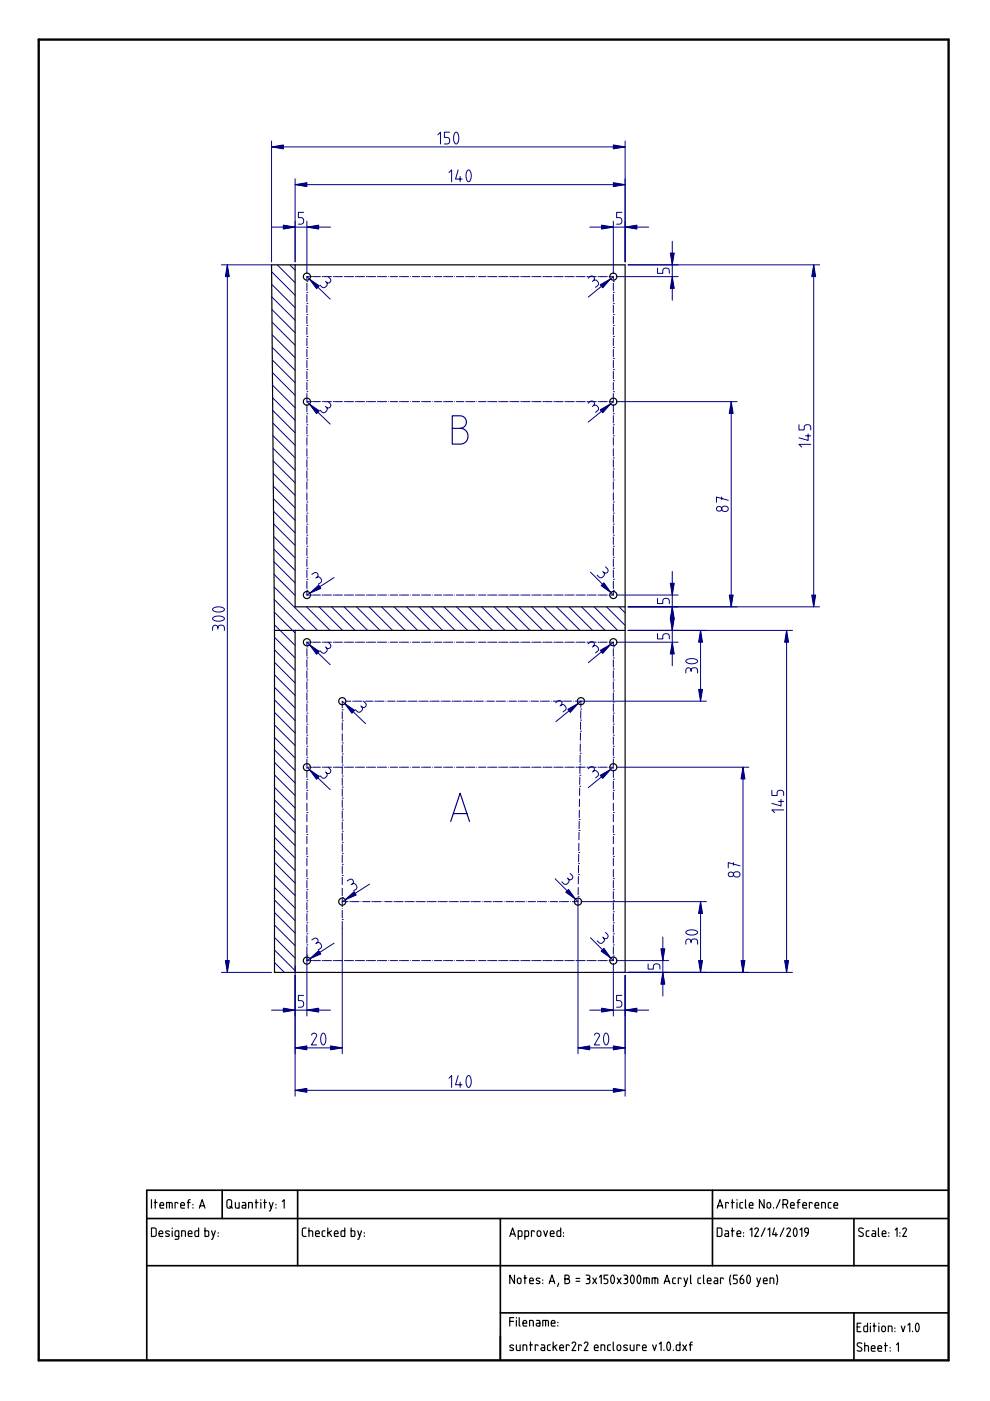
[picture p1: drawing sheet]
<svg xmlns="http://www.w3.org/2000/svg" width="210mm" height="297mm" viewBox="0 0 210 297" stroke-linecap="round" stroke-linejoin="round" font-family="sans-serif">
<path d="M8.2 8.4h192.9v280h-192.9z" fill="none" stroke="#000" stroke-width=".5"/>
<path d="M31.1 258.4h169.9M47.1 252.4v6M63.1 252.4v16M106.1 258.4v30M151.1 252.4v16M181.1 258.4v10M201 252.4h-169.9v36M31.1 268.4h169.9M106.1 278.4h94.9M181.1 278.4v10" fill="none" stroke="#000" stroke-width=".35"/>
<g fill="none" stroke="#000" stroke-width=".25">
<path d="M132.5 56.2h-69.9v72.5h69.9M132.5 133.2v73h-69.9v-72.5h69.9M32.1 254.4v1.8M32.7 255h.6M32.9 254.4v1.8M33.9 255.6h.8a.42 .42 0 0 0-.3-.6 .42 .42 0 0 0-.5 .4l.1 .7 .7 .1M35.3 256.2v-1.2h1.1l.1 1.2M35.9 255v1.2M37.7 255.2l-.1-.2h-.5v1.2M38.3 255.6h.8a.42 .42 0 0 0-.3-.6 .42 .42 0 0 0-.5 .4l.1 .7 .7 .1M39.7 255h.6M40.3 254.4l-.4 .2v1.6"/>
<path d="M40.9 255.4v.1M40.9 256.1v.1M42.3 256.2l.6-1.8 .6 1.8M42.4 255.7h.9M48.2 254.5l.5-.1 .3 .1 .1 1.3a.51 .51 0 0 1-.5 .4 .51 .51 0 0 1-.5-.4zM48.7 255.8l.6 .4M49.9 255v.9l.3 .3h.5v-1.2M51.4 255h.5l.2 .2v1h-.5a.3 .3 0 0 1-.3-.3 .3 .3 0 0 1 .3-.3h.5M52.7 256.2v-1.2l.8 .1v1.1M54.1 255h.6M54.3 254.4v1.8M55.3 254.4v.1"/>
<path d="M55.3 255v1.2M55.9 255h.6M56.1 254.4v1.8M57.1 255l.4 1.2M57.9 255l-.6 1.6-.2 .2M58.5 255.4v.1M58.5 256.1v.1M59.9 254.8l.4-.4v1.8M152.1 256.2l.6-1.8 .6 1.8M152.2 255.7h.9M154.5 255.2l-.2-.2h-.4v1.2M155.1 255h.6"/>
<path d="M155.3 254.4v1.8M156.3 254.4v.1M156.3 255v1.2M157.5 255h-.5l-.1 .3v.7l.6 .2M158.1 254.4v1.6l.2 .2M158.9 255.6h.8a.42 .42 0 0 0-.3-.6 .42 .42 0 0 0-.5 .4v.7l.8 .1M162 254.4v1.8l-1-1.8v1.8M162.7 255.1l.3-.1 .3 .1 .1 .7a.4 .4 0 0 1-.4 .4 .4 .4 0 0 1-.4-.4zM164 256.1v.1M165.4 254.4l-.8 1.8M166 255.4h.6a.51 .51 0 0 0 .4-.5 .51 .51 0 0 0-.4-.5h-.6v1.8M166.6 255.4l.4 .8"/>
<path d="M167.6 255.6h.8a.42 .42 0 0 0-.3-.6 .42 .42 0 0 0-.5 .4l.1 .7 .7 .1M169 255h.6M169.6 254.4l-.4 .2v1.6M170.2 255.6h.8a.42 .42 0 0 0-.3-.6 .42 .42 0 0 0-.5 .4l.1 .7 .7 .1M172.2 255.2l-.1-.2h-.5v1.2M172.8 255.6h.8a.42 .42 0 0 0-.3-.6 .42 .42 0 0 0-.5 .4l.1 .7 .7 .1M174.2 256.2v-1.2l.8 .1v1.1M176.2 255h-.4l-.2 .3 .1 .7 .5 .2M176.8 255.6h.8a.42 .42 0 0 0-.3-.6 .42 .42 0 0 0-.5 .4l.1 .7 .7 .1M32.1 260.4h.7l.3 .2v1.2l-.2 .3-.8 .1zM33.7 261.6h.8a.42 .42 0 0 0-.3-.6 .42 .42 0 0 0-.5 .4l.1 .7 .7 .1M35.9 261.1h-.7v.3l.6 .3 .1 .2-.2 .2h-.6"/>
<path d="M36.5 260.4v.1M36.5 261v1.2M37.9 262.2l-.5-.1-.3-.1v-.8l.2-.2h.6v1.5l-.2 .2-.6 .1M38.5 262.2v-1.2l.8 .1v1.1M39.9 261.6h.8a.42 .42 0 0 0-.3-.6 .42 .42 0 0 0-.5 .4l.1 .7 .7 .1M42.1 260.4v1.8l-.6-.1-.2-.2v-.8l.3-.1h.5M43.5 260.4v1.8l.6-.1 .2-.2-.1-.8-.2-.1h-.5M44.9 261l.4 1.2M45.7 261l-.6 1.6-.2 .2M46.3 261.4v.1M46.3 262.1v.1M64.9 260.4h-.6l-.2 .4 .1 1.2 .7 .2"/>
<path d="M65.5 261l.7 .1 .1 1.1M65.5 260.4v1.8M66.9 261.6h.8a.42 .42 0 0 0-.3-.6 .42 .42 0 0 0-.5 .4l.1 .7 .7 .1M68.9 261h-.4l-.2 .3 .1 .7 .5 .2M69.5 260.4v1.8M69.8 261.3l.5 .9M70.3 261l-.8 .5M70.9 261.6h.8a.42 .42 0 0 0-.3-.6 .42 .42 0 0 0-.5 .4l.1 .7 .7 .1M73.1 260.4v1.8l-.6-.1-.2-.2v-.8l.2-.1h.6M74.4 260.4v1.8l.7-.1 .1-.2v-.8l-.2-.1h-.6M75.8 261l.4 1.2M76.6 261l-.5 1.6-.3 .2"/>
<path d="M77.2 261.4v.1M77.2 262.1v.1M108.1 262.2l.6-1.8 .6 1.8M108.3 261.7h.8M108.9 279.4h-.8v1.8M109.1 270.4v1.8l-1-1.8v1.8M109.5 279.4v.1M109.5 280v1.2M109.8 271.1l.3-.1 .3 .1 .1 .7a.4 .4 0 0 1-.4 .4 .4 .4 0 0 1-.4-.4zM109.9 262.2l.5-.1 .3-.1v-.8l-.2-.2h-.6v1.8M110.1 279.4v1.6l.2 .2M111.1 271h.6"/>
<path d="M111.3 262.2l.5-.1 .3-.1v-.8l-.2-.2h-.6v1.8M111.3 270.4v1.8M112.3 271.6h.8a.42 .42 0 0 0-.3-.6 .42 .42 0 0 0-.5 .4l.1 .7 .7 .1M113.3 261.2l-.1-.2h-.5v1.2M113.8 280h.5l.2 .2v1h-.5a.3 .3 0 0 1-.3-.3 .3 .3 0 0 1 .3-.3h.5M114 261.1l.3-.1 .3 .1 .1 .7a.4 .4 0 0 1-.4 .4 .4 .4 0 0 1-.4-.4zM114.5 271.1h-.8l.1 .3 .6 .3 .1 .2-.2 .2h-.6M115.1 271.4v.1M115.1 272.1v.1M115.3 261l.4 1.2 .4-1.2M115.7 280v1.2M116.4 272.2l.6-1.8 .6 1.8"/>
<path d="M116.6 271.7h.9M116.7 261.6h.8a.42 .42 0 0 0-.3-.6 .42 .42 0 0 0-.5 .4l.1 .7 .7 .1M118.4 272.1l-.2 .7M118.9 260.4v1.8l-.6-.1-.2-.2v-.8l.2-.1h.6M119.5 261.4v.1M119.5 262.1v.1M119.8 271.2h.5a.5 .5 0 0 1 .5 .5 .5 .5 0 0 1-.5 .5h-.5v-1.8h.5a.4 .4 0 0 1 .4 .4 .4 .4 0 0 1-.4 .4M122.1 271.7h.8M122.1 271.1h.8M124.3 270.4h.4a.4 .4 0 0 1 .4 .4 .4 .4 0 0 1-.4 .4 .51 .51 0 0 1 .4 .5 .51 .51 0 0 1-.4 .5h-.4M124.5 271.2h.2M125.7 271l.8 1.2"/>
<path d="M126.5 271l-.8 1.2M127.1 270.8l.4-.4v1.8M128.9 270.4h-.8v.8h.4a.51 .51 0 0 1 .4 .5 .51 .51 0 0 1-.4 .5h-.4M129.7 270.4h.2a1.15 1.15 0 0 1-.1 1.7 1.38 1.38 0 0 1-.1-1.7zM130.9 271l.8 1.2M131.7 271l-.8 1.2M132.3 270.4h.4a.4 .4 0 0 1 .4 .4 .4 .4 0 0 1-.4 .4 .51 .51 0 0 1 .4 .5 .51 .51 0 0 1-.4 .5h-.4M132.5 271.2h.2M133.9 270.4h.2a1.15 1.15 0 0 1-.1 1.7 1.38 1.38 0 0 1-.1-1.7zM135.3 270.4h.2a1.15 1.15 0 0 1-.1 1.7 1.38 1.38 0 0 1-.1-1.7zM136.5 272.2v-1.2h1.1l.1 1.2M137.1 271v1.2"/>
<path d="M138.3 272.2v-1.2h1.1l.1 1.2M138.9 271v1.2M140.8 272.2l.6-1.8 .6 1.8M141 271.7h.9M143.2 271h-.4l-.2 .3 .1 .7 .5 .2M144.4 271.2l-.1-.2h-.5v1.2M145 271l.4 1.2M145.8 271l-.5 1.6-.3 .2M146.4 270.4v1.6l.2 .2M148.6 271h-.4l-.2 .3v.7l.6 .2M149.2 270.4v1.6l.2 .2M150 271.6h.8a.42 .42 0 0 0-.3-.6 .42 .42 0 0 0-.5 .4l.1 .7 .7 .1"/>
<path d="M151.5 271h.5l.2 .2v1h-.5a.3 .3 0 0 1-.3-.3 .3 .3 0 0 1 .3-.3h.5M152.1 260.4h.6l.3 .2 .1 1.2-.3 .3-.7 .1zM153.4 271.2l-.2-.2h-.4v1.2M153.8 261h.5l.2 .2v1h-.5a.3 .3 0 0 1-.3-.3 .3 .3 0 0 1 .3-.3h.5M154.9 272.3h.1M154.9 270.4l-.2 .9 .2 1M155.1 261h.6M155.3 260.4v1.8M156.3 261.6h.8a.42 .42 0 0 0-.3-.6 .42 .42 0 0 0-.5 .4l.1 .7 .7 .1M156.3 270.4h-.8v.8h.4a.51 .51 0 0 1 .4 .5 .51 .51 0 0 1-.4 .5h-.4M157.5 270.4h-.1a1.34 1.34 0 0 0-.4 1.6l.2 .1a.5 .5 0 0 0 .5-.4 .5 .5 0 0 0-.4-.5h-.4M157.7 261.4v.1"/>
<path d="M157.7 262.1v.1M158.6 270.4h.1a1.15 1.15 0 0 1 0 1.7 1.38 1.38 0 0 1-.1-1.7zM159 260.8l.4-.4v1.8M160 260.7a.39 .39 0 0 1 .5-.3 .39 .39 0 0 1 .3 .4l-.8 1.4h.8M160.5 271l.4 1.2M161.3 271l-.6 1.6-.2 .2M161.9 271.6h.8a.42 .42 0 0 0-.3-.6 .42 .42 0 0 0-.5 .4v.7l.8 .1M162.2 260.4l-.8 1.8M162.8 260.8l.4-.4v1.8M163.3 272.2v-1.2l.7 .1 .1 1.1M164.2 260.4l-.4 1.4h1M164.5 261.4v.8"/>
<path d="M164.7 270.4a2.6 2.6 0 0 1 0 2M166.2 260.4l-.8 1.8M166.8 260.7a.39 .39 0 0 1 .5-.3 .39 .39 0 0 1 .3 .4l-.8 1.4h.8M168.5 260.4h.1a1.15 1.15 0 0 1 0 1.7 1.38 1.38 0 0 1-.1-1.7zM169.6 260.8l.4-.4v1.8M171.4 261.4h-.4a.49 .49 0 0 1-.4-.6 .49 .49 0 0 1 .6-.4l.2 .3a1.37 1.37 0 0 1-.6 1.5M183.1 260.5l-.2-.1a.46 .46 0 0 0-.7 0 .46 .46 0 0 0 .1 .7l.5 .3a.46 .46 0 0 1 .1 .7 .46 .46 0 0 1-.7 0l-.1-.1M184.3 261h-.5l-.1 .3v.7l.6 .2M185 261h.5l.1 .2 .1 1h-.5a.3 .3 0 0 1-.3-.3 .3 .3 0 0 1 .3-.3h.5M186.3 260.4v1.6l.1 .2M187 261.6h.8a.42 .42 0 0 0-.2-.6 .42 .42 0 0 0-.6 .4l.1 .7 .7 .1M188.4 261.4v.1"/>
<path d="M188.4 262.1v.1M189.8 260.8l.4-.4v1.8M190.8 261.4v.1M190.8 262.1v.1M191.4 260.7a.39 .39 0 0 1 .5-.3 .39 .39 0 0 1 .3 .4l-.8 1.4h.8M108.1 280.2h.8M108.9 285.3h-.8l.1 .3 .6 .3 .1 .2-.2 .2h-.6M109.5 285.1v1l.3 .2h.5v-1.2M110.9 286.3v-1.2l.7 .2 .1 1M110.9 280.6h.8a.42 .42 0 0 0-.3-.6 .42 .42 0 0 0-.5 .4l.1 .7 .7 .1M112.3 285.1h.6M112.3 281.2v-1.2l.7 .1 .1 1.1"/>
<path d="M112.5 284.5v1.8M114.1 285.3l-.1-.1-.5-.1v1.2M114.8 285.1l.5 .1 .2 .2v.9h-.5a.3 .3 0 0 1-.3-.3 .3 .3 0 0 1 .3-.3h.5M115.1 281.2v-1.2h1.1l.1 1.2M116.7 285.1l-.4 .1-.2 .2v.8l.6 .1M116.9 280.6h.8a.42 .42 0 0 0-.3-.6 .42 .42 0 0 0-.5 .4l.1 .7 .7 .1M117.3 284.5v1.8M117.5 285.5l.6 .8M118.1 285.1l-.8 .5M118.3 280.4v.1M118.3 281.1v.1M118.7 285.7h.8a.42 .42 0 0 0-.3-.5 .42 .42 0 0 0-.5 .3l.1 .8h.7"/>
<path d="M120.7 285.3l-.1-.1-.5-.1v1.2M121.3 284.8a.39 .39 0 0 1 .5-.3 .39 .39 0 0 1 .3 .5l-.8 1.3h.8M123.3 285.3l-.1-.1-.5-.1v1.2M123.9 284.8a.39 .39 0 0 1 .5-.3 .39 .39 0 0 1 .2 .5l-.7 1.3h.8M126 285.7h.8a.42 .42 0 0 0-.3-.5 .42 .42 0 0 0-.5 .3l.1 .8h.7M127.4 286.3v-1.2l.8 .2v1M129.4 285.1l-.4 .1-.2 .2 .1 .8 .5 .1M130 284.5v1.6l.2 .2M130.9 285.3l.3-.2 .3 .2 .1 .6a.4 .4 0 0 1-.4 .4 .4 .4 0 0 1-.4-.4zM133 285.3h-.7v.3l.6 .3 .1 .2-.2 .2h-.6M133.6 285.1v1l.3 .2h.5v-1.2M135.6 285.3l-.1-.1-.5-.1v1.2"/>
<path d="M136.2 285.7h.8a.42 .42 0 0 0-.3-.5 .42 .42 0 0 0-.5 .3l.1 .8h.7M138.4 285.1l.4 1.2 .4-1.2M139.8 284.9l.4-.4v1.8M140.8 286.2v.1M141.6 284.6l.2-.1a1.15 1.15 0 0 1-.1 1.8 1.38 1.38 0 0 1-.1-1.7zM142.8 286.2v.1M144.2 284.5v1.8h-.6l-.2-.2v-.8l.2-.2h.6M144.8 285.1l.8 1.2M145.6 285.1l-.8 1.2M146.2 285.1h.6M146.8 284.5l-.4 .3v1.5M181.7 281.3h.6"/>
<path d="M182.5 280.5h-.8v1.8h.8M182.7 284.8h-.1a.46 .46 0 0 0-.7 0 .46 .46 0 0 0 .1 .6l.5 .3a.46 .46 0 0 1 .1 .7 .46 .46 0 0 1-.7 0l-.2-.1M183.3 285.3l.8 .1v1.1M183.3 284.7v1.8M183.9 280.5v1.8h-.6l-.2-.2 .1-.8 .2-.1 .5-.1M184.5 280.5v.1M184.5 281.1v1.2M184.7 285.9h.8a.42 .42 0 0 0-.2-.6 .42 .42 0 0 0-.6 .4l.1 .7 .7 .1M185.1 281.1h.6M185.3 280.5v1.8M186.1 285.9h.8a.42 .42 0 0 0-.2-.6 .42 .42 0 0 0-.6 .4l.1 .7 .7 .1M186.3 280.5v.1"/>
<path d="M186.3 281.1v1.2M187.1 281.3l.2-.2 .3 .2 .1 .6a.4 .4 0 0 1-.4 .4 .4 .4 0 0 1-.4-.4zM187.5 285.3h.6M187.7 284.7v1.8M188.3 282.3v-1.2l.8 .2v1M188.7 285.7v.1M188.7 286.4v.1M189.7 281.5v.1M189.7 282.2v.1M190.1 285.1l.4-.4v1.8M191.1 281.1l.4 1.2 .4-1.2M192.5 280.9l.4-.4v1.8"/>
<path d="M193.5 282.2v.1M194.3 280.6l.2-.1a1.15 1.15 0 0 1-.1 1.8 1.38 1.38 0 0 1-.1-1.7z"/>
</g>
<path d="M157.5 162.7v43.5" fill="none" stroke="#000080" stroke-width=".21"/>
<path d="M157.1 203.7h.8l-.4 2.5z" fill="#000080"/>
<path d="M157.1 203.7h.8l-.4 2.5z" fill="#000080" stroke="#000080" stroke-width=".21"/>
<path d="M157.5 162.7l.4 2.5h-.8z" fill="#000080"/>
<path d="M157.5 162.7l.4 2.5h-.8z" fill="#000080" stroke="#000080" stroke-width=".21"/>
<g fill="none" stroke="#000080" stroke-width=".21">
<path d="M155 85.2v43.5M130.7 162.7h28.1M155.5 182.9v.5M155.7 185l.2-.1a.65 .65 0 0 1 .8 0 .65 .65 0 0 1 0 .9 .65 .65 0 0 1-.8 .1 .56 .56 0 0 1-.2-.9zM156.9 183.6l-2.5-.7v1.1M130.7 206.2h28.1"/>
<circle cx="155" cy="185.4" r=".53"/>
</g>
<path d="M154.6 126.2h.8l-.4 2.5z" fill="#000080"/>
<path d="M154.6 126.2h.8l-.4 2.5z" fill="#000080" stroke="#000080" stroke-width=".21"/>
<path d="M155 85.2l.4 2.5h-.8z" fill="#000080"/>
<path d="M155 85.2l.4 2.5h-.8z" fill="#000080" stroke="#000080" stroke-width=".21"/>
<g fill="none" stroke="#000080" stroke-width=".21">
<path d="M130.7 85.2h25.6M153 105.4v.5M153.2 107.5l.2-.1a.65 .65 0 0 1 .8 0 .65 .65 0 0 1 0 .9 .65 .65 0 0 1-.8 .1 .56 .56 0 0 1-.2-.9zM154.4 106.1l-2.5-.7v1.1M133.2 128.7h23.1M148.5 191.2v15"/>
<circle cx="152.5" cy="107.8" r=".53"/>
</g>
<path d="M148.1 203.7h.9l-.5 2.5z" fill="#000080"/>
<path d="M148.1 203.7h.9l-.5 2.5z" fill="#000080" stroke="#000080" stroke-width=".21"/>
<path d="M148.5 191.2l.5 2.5h-.9z" fill="#000080"/>
<path d="M148.5 191.2l.5 2.5h-.9z" fill="#000080" stroke="#000080" stroke-width=".21"/>
<path d="M123.2 191.2h26.6M145.5 197.5a1.7 1.7 0 0 1 2.4 .2 1.68 1.68 0 0 1-2.5 0zM146.5 199.6v.3M133.2 206.2h16.6M145.4 200.2v-.6a.56 .56 0 0 1 .6-.5 .56 .56 0 0 1 .5 .5 .71 .71 0 0 1 .7-.5 .71 .71 0 0 1 .7 .5v.6M62.6 231.2h69.9" fill="none" stroke="#000080" stroke-width=".21"/>
<path d="M62.6 231.2l2.5-.4v.8z" fill="#000080"/>
<path d="M62.6 231.2l2.5-.4v.8z" fill="#000080" stroke="#000080" stroke-width=".21"/>
<path d="M130 230.8l2.5 .4-2.5 .4z" fill="#000080"/>
<path d="M130 230.8l2.5 .4-2.5 .4z" fill="#000080" stroke="#000080" stroke-width=".21"/>
<path d="M62.6 39.1h69.9M62.6 206.8v25.6M132.5 206.8v25.6M95.2 228.6l.6-.6v2.5M97.1 228l-.5 2h1.4M97.6 229.4v1.1M99.2 228.1l.2-.1a1.68 1.68 0 0 1 0 2.5 1.85 1.85 0 0 1-.2-2.4z" fill="none" stroke="#000080" stroke-width=".21"/>
<path d="M130 38.7l2.5 .4-2.5 .5z" fill="#000080"/>
<path d="M130 38.7l2.5 .4-2.5 .5z" fill="#000080" stroke="#000080" stroke-width=".21"/>
<path d="M62.6 39.1l2.5-.4v.9z" fill="#000080"/>
<path d="M62.6 39.1l2.5-.4v.9z" fill="#000080" stroke="#000080" stroke-width=".21"/>
<path d="M62.6 37.9v17.6M95.2 36.6l.6-.6v2.5M97.1 36l-.5 2h1.4M97.6 37.4v1.1M99.2 36.1l.2-.1a1.68 1.68 0 0 1 0 2.5 1.85 1.85 0 0 1-.2-2.4zM132.5 37.9v17.6M166.8 133.7v72.5" fill="none" stroke="#000080" stroke-width=".21"/>
<path d="M166.4 203.7h.8l-.4 2.5z" fill="#000080"/>
<path d="M166.4 203.7h.8l-.4 2.5z" fill="#000080" stroke="#000080" stroke-width=".21"/>
<path d="M166.8 133.7l.4 2.5h-.8z" fill="#000080"/>
<path d="M166.8 133.7l.4 2.5h-.8z" fill="#000080" stroke="#000080" stroke-width=".21"/>
<path d="M172.5 56.2v72.5M133.2 133.7h34.8M163.7 167.6v1.1h1.1v-.6a.71 .71 0 0 1 .7-.6 .71 .71 0 0 1 .7 .6v.6M165 169.9h1.2M165.6 169.5v1.4l-1.9-.6M166.2 171.7h-2.5l.5 .6M133.2 206.2h34.8" fill="none" stroke="#000080" stroke-width=".21"/>
<path d="M172.1 126.2h.8l-.4 2.5z" fill="#000080"/>
<path d="M172.1 126.2h.8l-.4 2.5z" fill="#000080" stroke="#000080" stroke-width=".21"/>
<path d="M172.5 56.2l.4 2.5h-.8z" fill="#000080"/>
<path d="M172.5 56.2l.4 2.5h-.8z" fill="#000080" stroke="#000080" stroke-width=".21"/>
<path d="M133.2 56.2h40.6M169.4 90v1.2h1.1v-.6a.71 .71 0 0 1 .7-.6 .71 .71 0 0 1 .7 .6v.6M170.8 92.4h1.1M171.3 92v1.4l-1.9-.6M171.9 94.2h-2.5l.6 .6M133.2 128.7h40.6M57.6 214.2h12.5" fill="none" stroke="#000080" stroke-width=".21"/>
<path d="M60.1 213.8l2.5 .4-2.5 .4z" fill="#000080"/>
<path d="M60.1 213.8l2.5 .4-2.5 .4z" fill="#000080" stroke="#000080" stroke-width=".21"/>
<path d="M65.1 214.2l2.5-.4v.8z" fill="#000080"/>
<path d="M65.1 214.2l2.5-.4v.8z" fill="#000080" stroke="#000080" stroke-width=".21"/>
<path d="M125 48.2h12.5M62.6 204.8v10.6M64.4 211h-1.1v1.2h.5a.71 .71 0 0 1 .6 .6 .71 .71 0 0 1-.6 .7h-.5M65.1 202.3v13.1" fill="none" stroke="#000080" stroke-width=".21"/>
<path d="M132.5 48.2l2.5-.5v.9z" fill="#000080"/>
<path d="M132.5 48.2l2.5-.5v.9z" fill="#000080" stroke="#000080" stroke-width=".21"/>
<path d="M127.5 47.7l2.5 .5-2.5 .4z" fill="#000080"/>
<path d="M127.5 47.7l2.5 .5-2.5 .4z" fill="#000080" stroke="#000080" stroke-width=".21"/>
<path d="M130 46.9v11.1M131.8 45h-1.1v1.1h.6a.71 .71 0 0 1 .6 .7 .71 .71 0 0 1-.6 .7h-.6M132.5 46.9v8.6M62.6 222.2h10" fill="none" stroke="#000080" stroke-width=".21"/>
<path d="M95.9 90.8h1.7a1.67 1.67 0 0 1 1.6 1.7 1.67 1.67 0 0 1-1.6 1.7h-1.7v-6h1.7a1.33 1.33 0 0 1 1.3 1.3 1.33 1.33 0 0 1-1.3 1.3M95.6 174.2l2-6 2 6M96.1 172.5h2.9" fill="none" stroke="#000080" stroke-width=".25"/>
<path d="M62.6 222.2l2.5-.4v.8z" fill="#000080"/>
<path d="M62.6 222.2l2.5-.4v.8z" fill="#000080" stroke="#000080" stroke-width=".21"/>
<path d="M70.1 221.8l2.5 .4-2.5 .4z" fill="#000080"/>
<path d="M70.1 221.8l2.5 .4-2.5 .4z" fill="#000080" stroke="#000080" stroke-width=".21"/>
<path d="M72.6 196.8v26.6M62.6 206.8v16.6M66.1 219.5a.54 .54 0 0 1 .6-.5 .54 .54 0 0 1 .4 .7l-1.1 1.8h1.2M68.3 219.1l.2-.1a1.68 1.68 0 0 1 0 2.5 1.85 1.85 0 0 1-.2-2.4zM125 214.2h12.5" fill="none" stroke="#000080" stroke-width=".21"/>
<path d="M132.5 214.2l2.5-.4v.8z" fill="#000080"/>
<path d="M132.5 214.2l2.5-.4v.8z" fill="#000080" stroke="#000080" stroke-width=".21"/>
<path d="M127.5 213.8l2.5 .4-2.5 .4z" fill="#000080"/>
<path d="M127.5 213.8l2.5 .4-2.5 .4z" fill="#000080" stroke="#000080" stroke-width=".21"/>
<path d="M57.6 48.2h12.5M130 204.3v11.1M131.8 211h-1.1v1.2h.6a.71 .71 0 0 1 .6 .6 .71 .71 0 0 1-.6 .7h-.6M132.5 206.8v8.6" fill="none" stroke="#000080" stroke-width=".21"/>
<path d="M60.1 47.7l2.5 .5-2.5 .4z" fill="#000080"/>
<path d="M60.1 47.7l2.5 .5-2.5 .4z" fill="#000080" stroke="#000080" stroke-width=".21"/>
<path d="M65.1 48.2l2.5-.5v.9z" fill="#000080"/>
<path d="M65.1 48.2l2.5-.5v.9z" fill="#000080" stroke="#000080" stroke-width=".21"/>
<path d="M62.6 46.9v8.6M64.4 45h-1.1v1.1h.5a.71 .71 0 0 1 .6 .7 .71 .71 0 0 1-.6 .7h-.5M65.1 46.9v11.1M122.5 222.2h10" fill="none" stroke="#000080" stroke-width=".21"/>
<path d="M130 221.8l2.5 .4-2.5 .4z" fill="#000080"/>
<path d="M130 221.8l2.5 .4-2.5 .4z" fill="#000080" stroke="#000080" stroke-width=".21"/>
<path d="M122.5 222.2l2.5-.4v.8z" fill="#000080"/>
<path d="M122.5 222.2l2.5-.4v.8z" fill="#000080" stroke="#000080" stroke-width=".21"/>
<g fill="none" stroke="#000080" stroke-width=".21">
<path d="M48.2 56.2v150M57.6 57.6l5 5M58.8 56.2l3.8 3.7M61.4 56.2l1.2 1.1M65.1 59.6h.1M65.6 58.7h-.5v.6M66 58.7h.1M66.4 58.7h1.5M68.3 58.7h.1M68.7 58.7h1.6M70.7 58.7h.1M71 58.7h1.6"/>
<path d="M73 58.7h.1M73.4 58.7h1.5M75.3 58.7h.1M75.7 58.7h1.6M77.7 58.7h.1M78.1 58.7h1.5M80 58.7h.1M80.4 58.7h1.6M82.4 58.7h.1M82.7 58.7h1.6M84.7 58.7h.1M85.1 58.7h1.5"/>
<path d="M87 58.7h.1M87.4 58.7h1.6M89.4 58.7h.1M89.8 58.7h1.5M91.7 58.7h.1M92.1 58.7h1.6M94 58.7h.1M94.4 58.7h1.6M96.4 58.7h.1M96.8 58.7h1.5M98.7 58.7h.1M99.1 58.7h1.6"/>
<path d="M101.1 58.7h.1M101.5 58.7h1.5M103.4 58.7h.1M103.8 58.7h1.6M105.7 58.7h.1M106.1 58.7h1.6M108.1 58.7h.1M108.5 58.7h1.5M110.4 58.7h.1M110.8 58.7h1.6M112.8 58.7h.1M113.1 58.7h1.6"/>
<path d="M115.1 58.7h.1M115.5 58.7h1.5M117.4 58.7h.1M117.8 58.7h1.6M119.8 58.7h.1M120.2 58.7h1.5M122.1 58.7h.1M122.5 58.7h1.6M124.5 58.7h.1M124.8 58.7h1.6M126.8 58.7h.1M127.2 58.7h1.5"/>
<path d="M129.1 58.7h.1M129.5 58.7h.5v.6M130 59.6h.1M57.6 60.3l5 4.9M57.6 62.9l5 5M57.6 65.6l5 4.9M57.7 68.3l4.9 4.9M57.7 71l4.9 4.9M57.7 73.6l4.9 4.9M57.7 76.3l4.9 4.9M57.8 79l4.8 4.8M65.1 62h.1"/>
<path d="M65.1 64.3h.1M65.1 66.7h.1M65.1 69h.1M65.1 71.3h.1M65.1 73.7h.1M65.1 76h.1M65.1 78.4h.1M65.1 60v1.6M65.1 62.4v1.5M65.1 64.7v1.6M65.1 67.1v1.5M65.1 69.4v1.6"/>
<path d="M65.1 71.7v1.6M65.1 74.1v1.5M65.1 76.4v1.6M65.1 78.8v1.5M130 62h.1M130 64.3h.1M130 66.7h.1M130 69h.1M130 71.3h.1M130 73.7h.1M130 76h.1M130 78.4h.1"/>
<path d="M130 60v1.6M130 62.4v1.5M130 64.7v1.6M130 67.1v1.5M130 69.4v1.6M130 71.7v1.6M130 74.1v1.5M130 76.4v1.6M130 78.8v1.5M57.8 81.7l4.8 4.8M57.8 84.3l4.8 4.8M57.8 87l4.8 4.8"/>
<path d="M57.8 89.7l4.8 4.7M57.9 92.4l4.7 4.7M57.9 95l4.7 4.7M57.9 97.7l4.7 4.7M65.1 80.7h.1M65.1 83h.1M65.1 87.7h.1M65.1 90.1h.1M65.1 92.4h.1M65.1 97.1h.1M65.1 99.4h.1M65.1 81.1v1.6"/>
<path d="M65.1 83.4v1.6M65.1 85.4h.1M65.1 85.8v1.5M65.1 88.1v1.6M65.1 90.5v1.5M65.1 92.8v1.6M65.1 94.7h.1M65.1 95.1v1.6M65.1 97.5v1.5M65.1 99.8v1.6M65.1 85.2h.5M66 85.2h.1"/>
<path d="M66.4 85.2h1.5M68.3 85.2h.1M68.7 85.2h1.6M70.7 85.2h.1M71 85.2h1.6M73 85.2h.1M73.4 85.2h1.5M75.3 85.2h.1M75.7 85.2h1.6M77.7 85.2h.1M78.1 85.2h1.5M80 85.2h.1"/>
<path d="M80.4 85.2h1.6M82.4 85.2h.1M82.7 85.2h1.6M84.7 85.2h.1M85.1 85.2h1.5M87 85.2h.1M87.4 85.2h1.6M89.4 85.2h.1M89.8 85.2h1.5M91.7 85.2h.1M92.1 85.2h1.6M94 85.2h.1"/>
<path d="M94.4 85.2h1.6M96.4 85.2h.1M96.8 85.2h1.5M98.7 85.2h.1M99.1 85.2h1.6M101.1 85.2h.1M101.5 85.2h1.5M103.4 85.2h.1M103.8 85.2h1.6M105.7 85.2h.1M106.1 85.2h1.6M108.1 85.2h.1"/>
<path d="M108.5 85.2h1.5M110.4 85.2h.1M110.8 85.2h1.6M112.8 85.2h.1M113.1 85.2h1.6M115.1 85.2h.1M115.5 85.2h1.5M117.4 85.2h.1M117.8 85.2h1.6M119.8 85.2h.1M120.2 85.2h1.5M122.1 85.2h.1"/>
<path d="M122.5 85.2h1.6M124.5 85.2h.1M124.8 85.2h1.6M126.8 85.2h.1M127.2 85.2h1.5M129.1 85.2h.1M129.5 85.2h.5M130 80.7h.1M130 83h.1M130 87.7h.1M130 90.1h.1M130 92.4h.1"/>
<path d="M130 97.1h.1M130 99.4h.1M130 81.1v1.6M130 83.4v1.6M130 85.4h.1M130 85.8v1.5M130 88.1v1.6M130 90.5v1.5M130 92.8v1.6M130 94.7h.1M130 95.1v1.6M130 97.5v1.5"/>
<path d="M130 99.8v1.6M57.9 100.4l4.7 4.6M58 103.1l4.6 4.6M58 105.7l4.6 4.6M58 108.4l4.6 4.6M58 111.1l4.6 4.5M58 113.7l4.6 4.6M58.1 116.4l4.5 4.5M58.1 119.1l4.5 4.5M65.1 101.8h.1M65.1 106.4h.1M65.1 108.8h.1"/>
<path d="M65.1 111.1h.1M65.1 113.5h.1M65.1 115.8h.1M65.1 118.1h.1M65.1 102.2v1.5M65.1 104.1h.1M65.1 104.5v1.6M65.1 106.8v1.6M65.1 109.2v1.5M65.1 111.5v1.6M65.1 113.9v1.5M65.1 116.2v1.6"/>
<path d="M65.1 118.5v1.6M130 101.8h.1M130 106.4h.1M130 108.8h.1M130 111.1h.1M130 113.5h.1M130 115.8h.1M130 118.1h.1M130 102.2v1.5M130 104.1h.1M130 104.5v1.6M130 106.8v1.6"/>
<path d="M130 109.2v1.5M130 111.5v1.6M130 113.9v1.5M130 116.2v1.6M130 118.5v1.6M58.1 121.8l4.5 4.4M58.1 124.4l9.2 9.3M58.1 127.1l6.6 6.6M58.2 129.8l4.4 4.4M58.2 132.5l4.4 4.3M58.2 135.1l4.4 4.4M58.2 137.8l4.4 4.3"/>
<path d="M65 128.7l5 5M65.1 137.2h.1M65.1 139.5h.1M65.1 120.5h.1M65.1 122.8h.1M65.1 125.2h.1M65.1 125.6v.6h.5M65.1 120.9v1.5M65.1 123.2v1.6M65.1 137.5v1.6M65.1 139.9v1.5M65.6 136.2h-.5v.6"/>
<path d="M66 136.2h.1M66 126.2h.1M66.4 136.2h1.5M66.4 126.2h1.5M67.6 128.7l5 5M68.3 136.2h.1M68.3 126.2h.1M68.7 136.2h1.6M68.7 126.2h1.6M70.3 128.7l5 5M70.7 136.2h.1M70.7 126.2h.1"/>
<path d="M71 136.2h1.6M71 126.2h1.6M72.9 128.7l5 5M73 136.2h.1M73 126.2h.1M73.4 136.2h1.5M73.4 126.2h1.5M75.3 136.2h.1M75.3 126.2h.1M75.6 128.7l5 5M75.7 136.2h1.6M75.7 126.2h1.6"/>
<path d="M77.7 136.2h.1M77.7 126.2h.1M78.1 136.2h1.5M78.1 126.2h1.5M78.2 128.7l5 5M80 136.2h.1M80 126.2h.1M80.4 136.2h1.6M80.4 126.2h1.6M80.9 128.7l5 5M82.4 136.2h.1M82.4 126.2h.1"/>
<path d="M82.7 136.2h1.6M82.7 126.2h1.6M83.5 128.7l5 5M84.7 136.2h.1M84.7 126.2h.1M85.1 136.2h1.5M85.1 126.2h1.5M86.2 128.7l5 5M87 136.2h.1M87 126.2h.1M87.4 136.2h1.6M87.4 126.2h1.6"/>
<path d="M88.8 128.7l5 5M89.4 136.2h.1M89.4 126.2h.1M89.8 136.2h1.5M89.8 126.2h1.5M91.5 128.7l5 5M91.7 136.2h.1M91.7 126.2h.1M92.1 136.2h1.6M92.1 126.2h1.6M94 136.2h.1M94 126.2h.1"/>
<path d="M94.1 128.7l5 5M94.4 136.2h1.6M94.4 126.2h1.6M96.4 136.2h.1M96.4 126.2h.1M96.8 136.2h1.5M96.8 126.2h1.5M96.8 128.7l5 5M98.7 136.2h.1M98.7 126.2h.1M99.1 136.2h1.6M99.1 126.2h1.6"/>
<path d="M99.4 128.7l5 5M101.1 136.2h.1M101.1 126.2h.1M101.5 136.2h1.5M101.5 126.2h1.5M102.1 128.7l5 5M103.4 136.2h.1M103.4 126.2h.1M103.8 136.2h1.6M103.8 126.2h1.6M104.8 128.7l4.9 5M105.7 136.2h.1"/>
<path d="M105.7 126.2h.1M106.1 136.2h1.6M106.1 126.2h1.6M107.4 128.7l5 5M108.1 136.2h.1M108.1 126.2h.1M108.5 136.2h1.5M108.5 126.2h1.5M110.1 128.7l4.9 5M110.4 136.2h.1M110.4 126.2h.1M110.8 136.2h1.6"/>
<path d="M110.8 126.2h1.6M112.7 128.7l5 5M112.8 136.2h.1M112.8 126.2h.1M113.1 136.2h1.6M113.1 126.2h1.6M115.1 136.2h.1M115.1 126.2h.1M115.4 128.7l4.9 5M115.5 136.2h1.5M115.5 126.2h1.5M117.4 136.2h.1"/>
<path d="M117.4 126.2h.1M117.8 136.2h1.6M117.8 126.2h1.6M118 128.7l5 5M119.8 136.2h.1M119.8 126.2h.1M120.2 136.2h1.5M120.2 126.2h1.5M120.7 128.7l5 5M122.1 136.2h.1M122.1 126.2h.1M122.5 136.2h1.6"/>
<path d="M122.5 126.2h1.6M123.3 128.7l5 5M124.5 136.2h.1M124.5 126.2h.1M124.8 136.2h1.6M124.8 126.2h1.6M126 128.7l5 5M126.8 136.2h.1M126.8 126.2h.1M127.2 136.2h1.5M127.2 126.2h1.5M128.6 128.7l3.9 3.9"/>
<path d="M129.1 136.2h.1M129.1 126.2h.1M129.5 136.2h.5v.6M130 137.2h.1M130 139.5h.1M130 120.5h.1M130 122.8h.1M130 125.2h.1M130 125.6v.6h-.5M130 120.9v1.5M130 123.2v1.6M130 137.5v1.6"/>
<path d="M130 139.9v1.5M131.3 128.7l1.2 1.2M58.2 140.4l4.4 4.4M58.2 143.1l4.4 4.4M58.2 145.7l4.4 4.4M58.2 148.4l4.4 4.4M58.2 151l4.4 4.4M58.2 153.7l4.4 4.4M58.2 156.3l4.4 4.4M58.2 159l4.4 4.4M65.1 141.8h.1M65.1 144.2h.1"/>
<path d="M65.1 146.5h.1M65.1 148.9h.1M65.1 151.2h.1M65.1 153.5h.1M65.1 155.9h.1M65.1 158.2h.1M65.1 142.2v1.6M65.1 144.6v1.5M65.1 146.9v1.6M65.1 149.2v1.6M65.1 151.6v1.5M65.1 153.9v1.6"/>
<path d="M65.1 156.3v1.5M65.1 158.6v1.6M72.6 150.5h.1M72.6 152.8h.1M72.6 157.5h.1M72.6 159.9h.1M72.6 148.7v1.4M72.6 150.9v1.5M72.6 153.2v1.6M72.6 155.2h.1M72.6 155.6v1.5M72.6 157.9v1.6"/>
<path d="M73.2 148.7h1.2M74.8 148.7h.1M75.2 148.7h1.5M77.1 148.7h.1M77.5 148.7h1.6M79.5 148.7h.1M79.9 148.7h1.5M81.8 148.7h.1M82.2 148.7h1.6M84.1 148.7h.1M84.5 148.7h1.6M86.5 148.7h.1"/>
<path d="M86.9 148.7h1.5M88.8 148.7h.1M89.2 148.7h1.6M91.2 148.7h.1M91.6 148.7h1.5M93.5 148.7h.1M93.9 148.7h1.6M95.8 148.7h.1M96.2 148.7h1.6M98.2 148.7h.1M98.6 148.7h1.5M100.5 148.7h.1"/>
<path d="M100.9 148.7h1.6M102.9 148.7h.1M103.2 148.7h1.6M105.2 148.7h.1M105.6 148.7h1.5M107.5 148.7h.1M107.9 148.7h1.6M109.9 148.7h.1M110.3 148.7h1.5M112.2 148.7h.1M112.6 148.7h1.6M114.6 148.7h.1"/>
<path d="M114.9 148.7h1.6M116.9 148.7h.1M117.3 148.7h1.5M119.2 148.7h.1M119.6 148.7h1.6M121.6 148.7h.1M122 148.7h1.2v1.2M123 159.7h.1M123 157.7v1.6M123 157.4h.1M123.1 155.4v1.6M123.1 155h.1"/>
<path d="M123.1 153.1v1.5M123.1 152.7h.1M123.1 150.7v1.6M123.1 150.3h.1M130 141.8h.1M130 144.2h.1M130 146.5h.1M130 148.9h.1M130 151.2h.1M130 153.5h.1M130 155.9h.1M130 158.2h.1"/>
<path d="M130 142.2v1.6M130 144.6v1.5M130 146.9v1.6M130 149.2v1.6M130 151.6v1.5M130 153.9v1.6M130 156.3v1.5M130 158.6v1.6M58.2 161.6l4.4 4.4M58.2 164.3l4.4 4.4M58.2 166.9l4.4 4.4M58.2 169.6l4.4 4.4"/>
<path d="M58.2 172.2l4.4 4.4M58.2 174.9l4.4 4.4M58.2 177.6l4.4 4.3M65.1 160.6h.1M65.1 165.2h.1M65.1 167.6h.1M65.1 172.3h.1M65.1 176.9h.1M65.1 160.9v1.6M65.1 162.9h.1M65.1 163.3v1.5M65.1 165.6v1.6"/>
<path d="M65.1 168v1.5M65.1 169.9h.1M65.1 170.3v1.6M65.1 172.6v1.6M65.1 174.6h.1M65.1 175v1.5M65.1 177.3v1.6M65.1 179.3h.1M65.1 179.7v1.5M65.1 162.7h.5M66 162.7h.1M66.4 162.7h1.5"/>
<path d="M68.3 162.7h.1M68.7 162.7h1.6M70.7 162.7h.1M71 162.7h1.6M72.6 162.2h.1M72.6 164.5h.1M72.6 166.9h.1M72.6 169.2h.1M72.6 171.6h.1M72.6 173.9h.1M72.6 176.2h.1M72.6 178.6h.1"/>
<path d="M72.6 160.2v1.6M72.6 162.6v1.5M72.6 164.9v1.6M72.6 167.3v1.5M72.6 169.6v1.6M72.6 171.9v1.6M72.6 174.3v1.5M72.6 176.6v1.6M72.6 179v1.5M73 162.7h.1M73.4 162.7h1.5M75.3 162.7h.1"/>
<path d="M75.7 162.7h1.6M77.7 162.7h.1M78.1 162.7h1.5M80 162.7h.1M80.4 162.7h1.6M82.4 162.7h.1M82.7 162.7h1.6M84.7 162.7h.1M85.1 162.7h1.5M87 162.7h.1M87.4 162.7h1.6M89.4 162.7h.1"/>
<path d="M89.8 162.7h1.5M91.7 162.7h.1M92.1 162.7h1.6M94 162.7h.1M94.4 162.7h1.6M96.4 162.7h.1M96.8 162.7h1.5M98.7 162.7h.1M99.1 162.7h1.6M101.1 162.7h.1M101.5 162.7h1.5M103.4 162.7h.1"/>
<path d="M103.8 162.7h1.6M105.7 162.7h.1M106.1 162.7h1.6M108.1 162.7h.1M108.5 162.7h1.5M110.4 162.7h.1M110.8 162.7h1.6M112.8 162.7h.1M113.1 162.7h1.6M115.1 162.7h.1M115.5 162.7h1.5M117.4 162.7h.1"/>
<path d="M117.8 162.7h1.6M119.8 162.7h.1M120.2 162.7h1.5M122.1 162.7h.1M122.5 162.7h1.6M122.7 178.8v1.6M122.7 178.4h.1M122.8 176.5l-.1 1.5M122.8 176.1h.1M122.8 174.1v1.6M122.8 173.7h.1M122.8 171.8v1.5"/>
<path d="M122.8 171.4h.1M122.9 169.4l-.1 1.6M122.9 169.1h.1M122.9 167.1v1.6M122.9 166.7h.1M122.9 164.8v1.5M122.9 164.4h.1M123 162.4l-.1 1.6M123 162h.1M123 160.1v1.5M124.5 162.7h.1M124.8 162.7h1.6"/>
<path d="M126.8 162.7h.1M127.2 162.7h1.5M129.1 162.7h.1M129.5 162.7h.5M130 160.6h.1M130 165.2h.1M130 167.6h.1M130 172.3h.1M130 176.9h.1M130 160.9v1.6M130 162.9h.1M130 163.3v1.5"/>
<path d="M130 165.6v1.6M130 168v1.5M130 169.9h.1M130 170.3v1.6M130 172.6v1.6M130 174.6h.1M130 175v1.5M130 177.3v1.6M130 179.3h.1M130 179.7v1.5M58.2 180.2l4.4 4.4M58.2 182.9l4.4 4.3"/>
<path d="M58.2 185.5l4.4 4.4M58.2 188.2l4.4 4.3M58.2 190.8l4.4 4.4M58.2 193.5l4.4 4.3M58.2 196.1l4.4 4.4M58.2 198.8l4.4 4.3M65.1 181.6h.1M65.1 186.3h.1M65.1 188.6h.1M65.1 191h.1M65.1 193.3h.1M65.1 195.7h.1"/>
<path d="M65.1 198h.1M65.1 182v1.6M65.1 184h.1M65.1 184.3v1.6M65.1 186.7v1.5M65.1 189v1.6M65.1 191.4v1.5M65.1 193.7v1.6M65.1 196v1.6M65.1 198.4v1.5M72.6 180.9h.1M72.6 183.3h.1"/>
<path d="M72.6 185.6h.1M72.6 190.3h.1M72.6 195h.1M72.6 181.3v1.6M72.6 183.6v1.6M72.6 186v1.5M72.6 187.9h.1M72.6 188.3v1.6M72.6 190.7v1.5M72.6 192.6h.1M72.6 193v1.6M72.6 195.3v1.5"/>
<path d="M72.6 191.2h1.2M74.2 191.2h.1M74.6 191.2h1.5M76.5 191.2h.1M76.9 191.2h1.6M78.8 191.2h.1M79.2 191.2h1.6M81.2 191.2h.1M81.6 191.2h1.5M83.5 191.2h.1M83.9 191.2h1.6M85.9 191.2h.1"/>
<path d="M86.3 191.2h1.5M88.2 191.2h.1M88.6 191.2h1.5M90.5 191.2h.1M90.9 191.2h1.6M92.9 191.2h.1M93.3 191.2h1.5M95.2 191.2h.1M95.6 191.2h1.6M97.6 191.2h.1M97.9 191.2h1.6M99.9 191.2h.1"/>
<path d="M100.3 191.2h1.5M102.2 191.2h.1M102.6 191.2h1.6M104.6 191.2h.1M105 191.2h1.5M106.9 191.2h.1M107.3 191.2h1.6M109.3 191.2h.1M109.6 191.2h1.6M111.6 191.2h.1M112 191.2h1.5M113.9 191.2h.1"/>
<path d="M114.3 191.2h1.6M116.3 191.2h.1M116.7 191.2h1.5M118.6 191.2h.1M119 191.2h1.6M120.9 191.2h.1M121.3 191.2h1.2M122.6 190.5l-.1 32.9M122.6 190.1h.1M122.6 188.2v1.5M122.6 187.8h.1M122.6 185.8v1.6"/>
<path d="M122.6 185.4h.1M122.7 183.5l-.1 1.5M122.7 183.1h.1M122.7 181.1v1.6M122.7 180.8h.1M130 181.6h.1M130 186.3h.1M130 188.6h.1M130 191h.1M130 193.3h.1M130 195.7h.1M130 198h.1"/>
<path d="M130 182v1.6M130 184h.1M130 184.3v1.6M130 186.7v1.5M130 189v1.6M130 191.4v1.5M130 193.7v1.6M130 196v1.6M130 198.4v1.5M58.2 201.4l4.4 4.4M58.2 204.1l2.1 2.1M65.1 200.3h.1"/>
<path d="M65.1 202.7h.1M65.1 200.7v1.6M65.1 203.1v.6h.5M66 203.7h.1M66.4 203.7h1.5M68.3 203.7h.1M68.7 203.7h1.6M70.7 203.7h.1M71 203.7h1.6M73 203.7h.1M73.4 203.7h1.5M75.3 203.7h.1"/>
<path d="M75.7 203.7h1.6M77.7 203.7h.1M78.1 203.7h1.5M80 203.7h.1M80.4 203.7h1.6M82.4 203.7h.1M82.7 203.7h1.6M84.7 203.7h.1M85.1 203.7h1.5M87 203.7h.1M87.4 203.7h1.6M89.4 203.7h.1"/>
<path d="M89.8 203.7h1.5M91.7 203.7h.1M92.1 203.7h1.6M94 203.7h.1M94.4 203.7h1.6M96.4 203.7h.1M96.8 203.7h1.5M98.7 203.7h.1M99.1 203.7h1.6M101.1 203.7h.1M101.5 203.7h1.5M103.4 203.7h.1"/>
<path d="M103.8 203.7h1.6M105.7 203.7h.1M106.1 203.7h1.6M108.1 203.7h.1M108.5 203.7h1.5M110.4 203.7h.1M110.8 203.7h1.6M112.8 203.7h.1M113.1 203.7h1.6M115.1 203.7h.1M115.5 203.7h1.5M117.4 203.7h.1"/>
<path d="M117.8 203.7h1.6M119.8 203.7h.1M120.2 203.7h1.5M122.1 203.7h.1M122.5 203.7h1.6M124.5 203.7h.1M124.8 203.7h1.6M126 219.5a.54 .54 0 0 1 .7-.5 .54 .54 0 0 1 .4 .7l-1.1 1.8h1.1M126.8 203.7h.1M127.2 203.7h1.5M128.3 219.1l.2-.1a1.68 1.68 0 0 1 0 2.5 1.85 1.85 0 0 1-.2-2.4zM129.1 203.7h.1"/>
<path d="M130 200.3h.1M130 202.7h.1M130 200.7v1.6M130 203.1v.6h-.5M132.5 206.8v16.6"/>
</g>
<g fill="none" stroke="#000" stroke-width=".25">
<path d="M62.6 56.2h-5l.6 77.5M132.5 56.2v77M58.2 133.7v72.5h4.4M58.2 133.7h4.4"/>
<circle cx="65.1" cy="58.7" r=".75"/>
<circle cx="130" cy="58.7" r=".75"/>
<circle cx="65.1" cy="85.2" r=".75"/>
<circle cx="130" cy="85.2" r=".75"/>
<circle cx="65.1" cy="126.2" r=".75"/>
<circle cx="65.1" cy="136.2" r=".75"/>
<circle cx="130" cy="136.2" r=".75"/>
<circle cx="130" cy="126.2" r=".75"/>
<circle cx="72.6" cy="148.7" r=".75"/>
<circle cx="123.2" cy="148.7" r=".75"/>
<circle cx="65.1" cy="162.7" r=".75"/>
<circle cx="130" cy="162.7" r=".75"/>
<circle cx="72.6" cy="191.2" r=".75"/>
<circle cx="122.5" cy="191.2" r=".75"/>
<circle cx="65.1" cy="203.7" r=".75"/>
<circle cx="130" cy="203.7" r=".75"/>
</g>
<path d="M47.8 203.7h.8l-.4 2.5z" fill="#000080"/>
<path d="M47.8 203.7h.8l-.4 2.5z" fill="#000080" stroke="#000080" stroke-width=".21"/>
<path d="M48.2 56.2l.4 2.5h-.8z" fill="#000080"/>
<path d="M48.2 56.2l.4 2.5h-.8z" fill="#000080" stroke="#000080" stroke-width=".21"/>
<path d="M57.6 31.1h74.9M47 56.2h10.6M45.1 133.7v-.6a.56 .56 0 0 1 .5-.6 .56 .56 0 0 1 .6 .6 .71 .71 0 0 1 .7-.6 .71 .71 0 0 1 .7 .6v.6M45.2 130.9a1.7 1.7 0 0 1 2.4 .3 1.68 1.68 0 0 1-2.5 0zM45.2 129a1.7 1.7 0 0 1 2.4 .2 1.68 1.68 0 0 1-2.5 0zM46.2 133.1v.3M47 206.2h10.6" fill="none" stroke="#000080" stroke-width=".21"/>
<path d="M57.6 31.1l2.5-.4v.9z" fill="#000080"/>
<path d="M57.6 31.1l2.5-.4v.9z" fill="#000080" stroke="#000080" stroke-width=".21"/>
<path d="M130 30.7l2.5 .4-2.5 .5z" fill="#000080"/>
<path d="M130 30.7l2.5 .4-2.5 .5z" fill="#000080" stroke="#000080" stroke-width=".21"/>
<path d="M57.6 29.9v25.6M92.8 28.6l.6-.6v2.5M95.3 28h-1.1v1.1h.6a.71 .71 0 0 1 .5 .7 .71 .71 0 0 1-.5 .7h-.6M96.5 28.1l.2-.1a1.68 1.68 0 0 1 0 2.5 1.85 1.85 0 0 1-.2-2.4zM132.5 29.9v25.6M70.8 200l-5.7 3.7" fill="none" stroke="#000080" stroke-width=".21"/>
<path d="M65.7 203.3l1.9-1.7 .4 .7z" fill="#000080"/>
<path d="M65.7 203.3l1.9-1.7 .4 .7z" fill="#000080" stroke="#000080" stroke-width=".21"/>
<path d="M70.8 122.5l-5.7 3.7M66.1 199.3l.5-.3a.56 .56 0 0 1 .8 .1 .56 .56 0 0 1-.2 .8 .71 .71 0 0 1 .8 .3 .71 .71 0 0 1-.1 .9l-.4 .3M67.2 199.9l-.2 .2" fill="none" stroke="#000080" stroke-width=".21"/>
<path d="M65.7 125.8l1.9-1.7 .4 .7z" fill="#000080"/>
<path d="M65.7 125.8l1.9-1.7 .4 .7z" fill="#000080" stroke="#000080" stroke-width=".21"/>
<path d="M66.1 121.8l.5-.3a.56 .56 0 0 1 .8 .1 .56 .56 0 0 1-.2 .8 .71 .71 0 0 1 .8 .3 .71 .71 0 0 1-.1 .9l-.4 .3M67.2 122.4l-.2 .2M125.2 198.8l4.8 4.9" fill="none" stroke="#000080" stroke-width=".21"/>
<path d="M128 201.1l1.5 2-2-1.4z" fill="#000080"/>
<path d="M128 201.1l1.5 2-2-1.4z" fill="#000080" stroke="#000080" stroke-width=".21"/>
<path d="M125.2 121.3l4.8 4.9M127.8 198.7l.2 .2M128.4 197.7l.4 .4a.56 .56 0 0 1 0 .8 .56 .56 0 0 1-.8 0 .71 .71 0 0 1-.1 .9 .71 .71 0 0 1-.9 .1l-.4-.4" fill="none" stroke="#000080" stroke-width=".21"/>
<path d="M128 123.6l1.5 2-2-1.4z" fill="#000080"/>
<path d="M128 123.6l1.5 2-2-1.4z" fill="#000080" stroke="#000080" stroke-width=".21"/>
<path d="M127.8 121.2l.2 .2M128.4 120.2l.4 .4a.56 .56 0 0 1 0 .8 .56 .56 0 0 1-.8 0 .71 .71 0 0 1-.1 .9 .71 .71 0 0 1-.9 0l-.4-.3M130 162.7l-5.3 4.3" fill="none" stroke="#000080" stroke-width=".21"/>
<path d="M127.3 164.4l2.2-1.3-1.7 1.9z" fill="#000080"/>
<path d="M127.3 164.4l2.2-1.3-1.7 1.9z" fill="#000080" stroke="#000080" stroke-width=".21"/>
<path d="M130 85.2l-5.3 4.3M124.7 163l.4-.4a.56 .56 0 0 1 .8 .1 .56 .56 0 0 1-.1 .8 .71 .71 0 0 1 .9 .2 .71 .71 0 0 1 0 .9l-.4 .3M125.8 163.5l-.2 .2" fill="none" stroke="#000080" stroke-width=".21"/>
<path d="M127.3 86.9l2.2-1.3-1.7 1.9z" fill="#000080"/>
<path d="M127.3 86.9l2.2-1.3-1.7 1.9z" fill="#000080" stroke="#000080" stroke-width=".21"/>
<path d="M124.7 85.5l.4-.4a.56 .56 0 0 1 .8 .1 .56 .56 0 0 1-.1 .8 .71 .71 0 0 1 .9 .2 .71 .71 0 0 1 0 .9l-.4 .3M125.8 86l-.2 .2M123.2 148.7l-5.3 4.3" fill="none" stroke="#000080" stroke-width=".21"/>
<path d="M120.4 150.4l2.2-1.3-1.7 1.9z" fill="#000080"/>
<path d="M120.4 150.4l2.2-1.3-1.7 1.9z" fill="#000080" stroke="#000080" stroke-width=".21"/>
<path d="M117.8 149l.4-.4a.56 .56 0 0 1 .8 .1 .56 .56 0 0 1 0 .8 .71 .71 0 0 1 .8 .2 .71 .71 0 0 1 0 .9l-.4 .3M119 149.5l-.3 .2M117.7 186.3l4.8 4.9" fill="none" stroke="#000080" stroke-width=".21"/>
<path d="M120.5 188.6l1.5 2-2-1.4z" fill="#000080"/>
<path d="M120.5 188.6l1.5 2-2-1.4z" fill="#000080" stroke="#000080" stroke-width=".21"/>
<path d="M130 136.2l-5.3 4.3M120.3 186.2l.2 .2M120.9 185.2l.4 .4a.56 .56 0 0 1 0 .8 .56 .56 0 0 1-.8 0 .71 .71 0 0 1-.1 .9 .71 .71 0 0 1-.9 .1l-.4-.4" fill="none" stroke="#000080" stroke-width=".21"/>
<path d="M127.3 137.9l2.2-1.3-1.7 1.9z" fill="#000080"/>
<path d="M127.3 137.9l2.2-1.3-1.7 1.9z" fill="#000080" stroke="#000080" stroke-width=".21"/>
<path d="M130 58.7l-5.3 4.3M124.7 136.5l.4-.4a.56 .56 0 0 1 .8 .1 .56 .56 0 0 1-.1 .8 .71 .71 0 0 1 .9 .2 .71 .71 0 0 1 0 .9l-.4 .3M125.8 137l-.2 .2" fill="none" stroke="#000080" stroke-width=".21"/>
<path d="M127.3 60.4l2.2-1.3-1.7 1.9z" fill="#000080"/>
<path d="M127.3 60.4l2.2-1.3-1.7 1.9z" fill="#000080" stroke="#000080" stroke-width=".21"/>
<path d="M124.7 59l.4-.4a.56 .56 0 0 1 .8 .1 .56 .56 0 0 1-.1 .8 .71 .71 0 0 1 .9 .2 .71 .71 0 0 1 0 .9l-.4 .3M125.8 59.5l-.2 .2M78.3 187.5l-5.7 3.7" fill="none" stroke="#000080" stroke-width=".21"/>
<path d="M73.2 190.8l1.9-1.7 .4 .7z" fill="#000080"/>
<path d="M73.2 190.8l1.9-1.7 .4 .7z" fill="#000080" stroke="#000080" stroke-width=".21"/>
<path d="M65.1 162.7l4.9 4.7M73.6 186.8l.5-.3a.56 .56 0 0 1 .7 .1 .56 .56 0 0 1-.1 .8 .71 .71 0 0 1 .8 .3 .71 .71 0 0 1-.1 .9l-.4 .3M74.7 187.4l-.3 .2" fill="none" stroke="#000080" stroke-width=".21"/>
<path d="M65.6 163.2l2.1 1.4-.6 .6z" fill="#000080"/>
<path d="M65.6 163.2l2.1 1.4-.6 .6z" fill="#000080" stroke="#000080" stroke-width=".21"/>
<path d="M65.1 85.2l4.9 4.7M69 163.7l.2 .2M69.6 162.7l.4 .4a.56 .56 0 0 1 0 .7 .56 .56 0 0 1-.8 .1 .71 .71 0 0 1-.1 .9 .71 .71 0 0 1-.9 .1l-.4-.4" fill="none" stroke="#000080" stroke-width=".21"/>
<path d="M65.6 85.7l2.1 1.4-.6 .6z" fill="#000080"/>
<path d="M65.6 85.7l2.1 1.4-.6 .6z" fill="#000080" stroke="#000080" stroke-width=".21"/>
<path d="M69 86.2l.2 .1M69.6 85.2l.4 .3a.56 .56 0 0 1 0 .8 .56 .56 0 0 1-.8 0 .71 .71 0 0 1-.1 .9 .71 .71 0 0 1-.9 .1l-.4-.3M72.6 148.7l4.9 4.7" fill="none" stroke="#000080" stroke-width=".21"/>
<path d="M73.1 149.2l2.1 1.4-.6 .6z" fill="#000080"/>
<path d="M73.1 149.2l2.1 1.4-.6 .6z" fill="#000080" stroke="#000080" stroke-width=".21"/>
<path d="M65.1 136.2l4.9 4.7M76.5 149.7l.2 .2M77.1 148.7l.4 .4a.56 .56 0 0 1 0 .7 .56 .56 0 0 1-.8 .1 .71 .71 0 0 1-.1 .8 .71 .71 0 0 1-.9 .2l-.4-.4" fill="none" stroke="#000080" stroke-width=".21"/>
<path d="M65.6 136.7l2.1 1.4-.6 .6z" fill="#000080"/>
<path d="M65.6 136.7l2.1 1.4-.6 .6z" fill="#000080" stroke="#000080" stroke-width=".21"/>
<path d="M65.1 58.7l4.9 4.7M69 137.2l.2 .2M69.6 136.2l.4 .4a.56 .56 0 0 1 0 .7 .56 .56 0 0 1-.8 .1 .71 .71 0 0 1-.1 .8 .71 .71 0 0 1-.9 .2l-.4-.4" fill="none" stroke="#000080" stroke-width=".21"/>
<path d="M65.6 59.2l2.1 1.4-.6 .6z" fill="#000080"/>
<path d="M65.6 59.2l2.1 1.4-.6 .6z" fill="#000080" stroke="#000080" stroke-width=".21"/>
<path d="M69 59.7l.2 .1M69.6 58.7l.4 .3a.56 .56 0 0 1 0 .8 .56 .56 0 0 1-.8 0 .71 .71 0 0 1-.1 .9 .71 .71 0 0 1-.9 .1l-.4-.3M142.5 128.7v12.5" fill="none" stroke="#000080" stroke-width=".21"/>
<path d="M142.1 131.2h.9l-.5 2.5z" fill="#000080"/>
<path d="M142.1 131.2h.9l-.5 2.5z" fill="#000080" stroke="#000080" stroke-width=".21"/>
<path d="M142.5 136.2l.5 2.5h-.9z" fill="#000080"/>
<path d="M142.5 136.2l.5 2.5h-.9z" fill="#000080" stroke="#000080" stroke-width=".21"/>
<path d="M142.5 51.2v12.5M130.7 136.2h13.1M133.2 133.7h10.6M139.4 134.4v1.1h1.1v-.6a.71 .71 0 0 1 .7-.6 .71 .71 0 0 1 .7 .6v.6" fill="none" stroke="#000080" stroke-width=".21"/>
<path d="M142.1 53.7h.9l-.5 2.5z" fill="#000080"/>
<path d="M142.1 53.7h.9l-.5 2.5z" fill="#000080" stroke="#000080" stroke-width=".21"/>
<path d="M142.5 58.7l.5 2.5h-.9z" fill="#000080"/>
<path d="M142.5 58.7l.5 2.5h-.9z" fill="#000080" stroke="#000080" stroke-width=".21"/>
<path d="M130.7 58.7h13.1M133.2 56.2h10.6M139.4 56.8v1.2h1.1v-.6a.71 .71 0 0 1 .7-.6 .71 .71 0 0 1 .7 .6v.6M148.5 133.7v15" fill="none" stroke="#000080" stroke-width=".21"/>
<path d="M148.5 133.7l.5 2.5h-.9z" fill="#000080"/>
<path d="M148.5 133.7l.5 2.5h-.9z" fill="#000080" stroke="#000080" stroke-width=".21"/>
<path d="M148.1 146.2h.9l-.5 2.5z" fill="#000080"/>
<path d="M148.1 146.2h.9l-.5 2.5z" fill="#000080" stroke="#000080" stroke-width=".21"/>
<path d="M133.2 133.7h16.6M145.5 140a1.7 1.7 0 0 1 2.4 .2 1.68 1.68 0 0 1-2.5 0zM123.2 148.7h26.6M145.4 142.7v-.6a.56 .56 0 0 1 .6-.5 .56 .56 0 0 1 .5 .5 .71 .71 0 0 1 .7-.5 .71 .71 0 0 1 .7 .5v.6M146.5 142.1v.3M140.5 198.7v12.5" fill="none" stroke="#000080" stroke-width=".21"/>
<path d="M140.1 201.2h.9l-.5 2.5z" fill="#000080"/>
<path d="M140.1 201.2h.9l-.5 2.5z" fill="#000080" stroke="#000080" stroke-width=".21"/>
<path d="M140.5 206.2l.5 2.5h-.9z" fill="#000080"/>
<path d="M140.5 206.2l.5 2.5h-.9z" fill="#000080" stroke="#000080" stroke-width=".21"/>
<path d="M142.5 121.2v12.5M130.7 203.7h11.1M133.2 206.2h8.6M137.4 204.4v1.1h1.1v-.6a.71 .71 0 0 1 .7-.6 .71 .71 0 0 1 .7 .6v.6" fill="none" stroke="#000080" stroke-width=".21"/>
<path d="M142.1 123.7h.9l-.5 2.5z" fill="#000080"/>
<path d="M142.1 123.7h.9l-.5 2.5z" fill="#000080" stroke="#000080" stroke-width=".21"/>
<path d="M142.5 128.7l.5 2.5h-.9z" fill="#000080"/>
<path d="M142.5 128.7l.5 2.5h-.9z" fill="#000080" stroke="#000080" stroke-width=".21"/>
<path d="M130.7 126.2h13.1M133.2 128.7h10.6M139.4 126.9v1.1h1.1v-.6a.71 .71 0 0 1 .7-.6 .71 .71 0 0 1 .7 .6v.6" fill="none" stroke="#000080" stroke-width=".21"/>
</svg>
